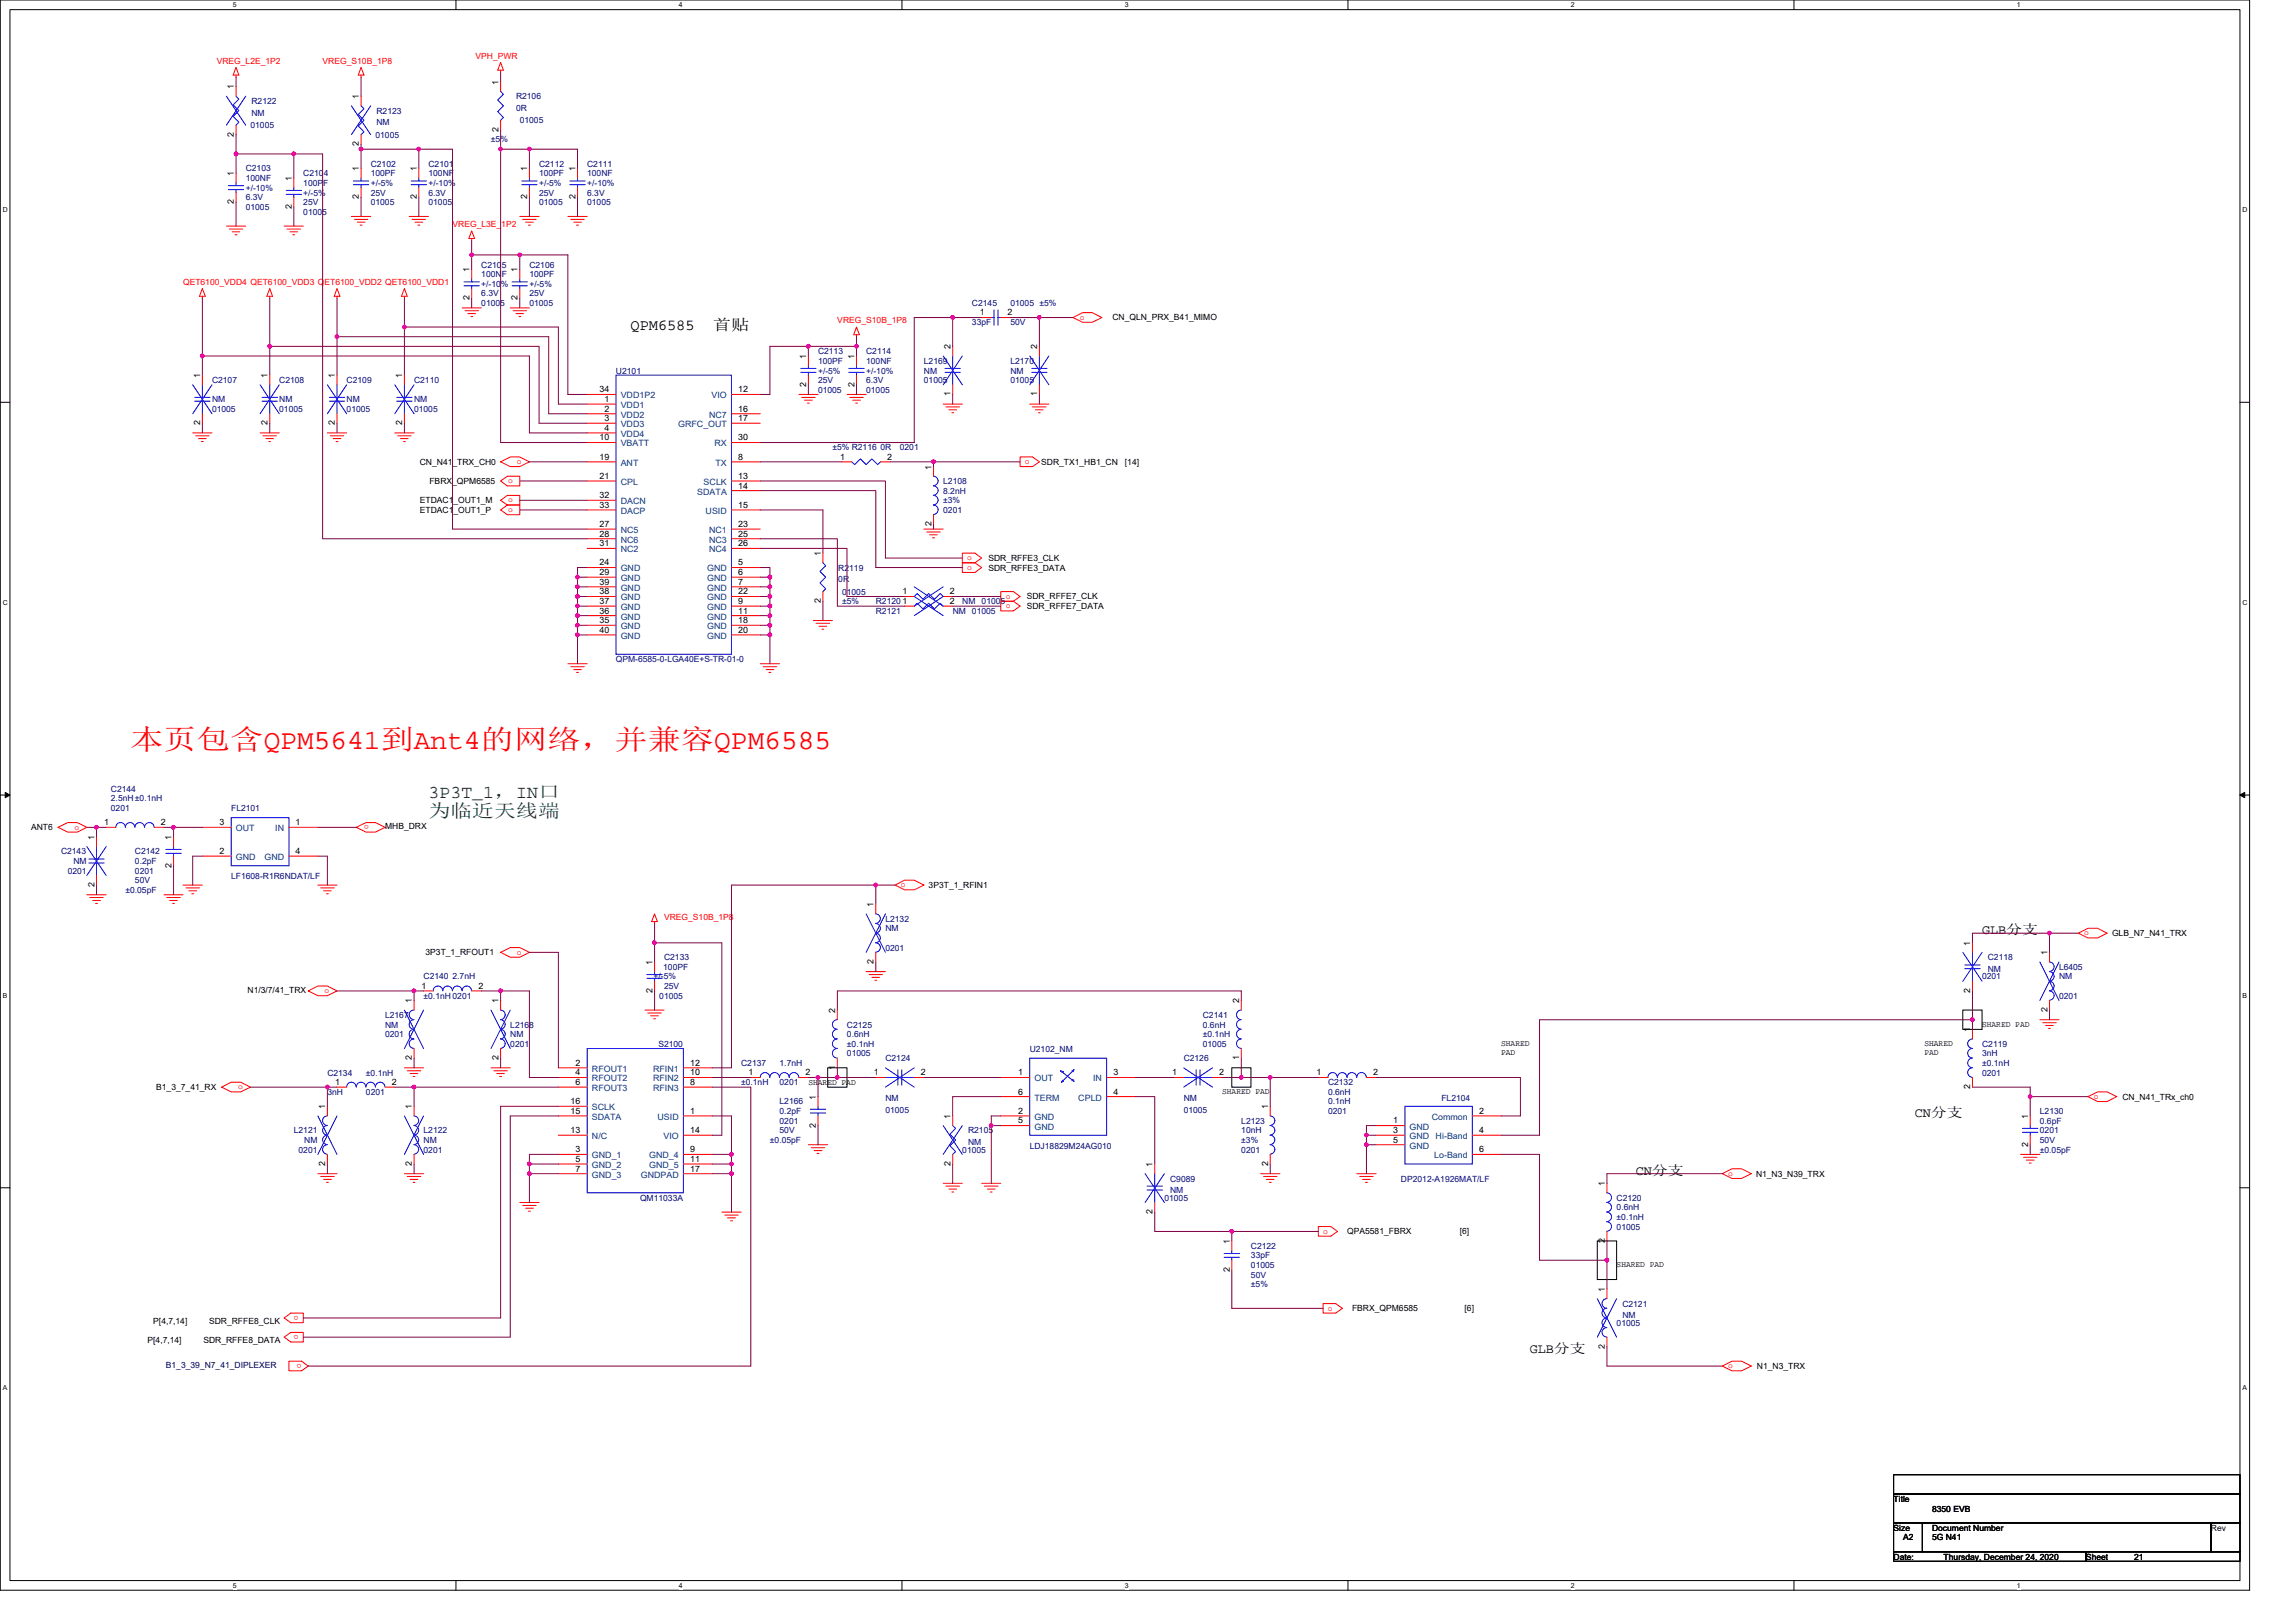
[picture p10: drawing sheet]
<svg xmlns="http://www.w3.org/2000/svg" width="297mm" height="210mm" viewBox="0 0 297 210" stroke-linecap="round" stroke-linejoin="round" font-family="sans-serif">
<defs><g id="words">
<text font-size="3.6" fill="#f00" x="16.8" y="96.9">本页包含QPM5641到Ant4的网络，并兼容QPM6585</text>
<g font-size="2.3" fill="#008000">
<text x="55.4" y="105.6">为临近天线端</text>
<text x="55.4" y="103.3">3P3T_1，IN口</text>
</g>
<g font-size="2">
<text x="81.6" y="42.7">QPM6585</text>
<text x="92.2" y="42.7">首贴</text>
</g>
<g font-size="1.7">
<text x="256.4" y="120.9">GLB分支</text>
<text x="247.7" y="144.5">CN分支</text>
<text x="211.6" y="152">CN分支</text>
<text x="197.9" y="175">GLB分支</text>
</g>
<g font-size="1.1" fill="#f00">
<text x="28" y="8.2">VREG_L2E_1P2</text>
<text x="41.7" y="8.2">VREG_S10B_1P8</text>
<text x="61.5" y="7.6">VPH_PWR</text>
<text x="58.5" y="29.4">VREG_L3E_1P2</text>
<text x="23.7" y="36.9">QET6100_VDD4 QET6100_VDD3 QET6100_VDD2 QET6100_VDD1</text>
<text x="108.3" y="41.8">VREG_S10B_1P8</text>
<text x="139.7" y="41.4">o</text>
<text x="65.8" y="62.5">o</text>
<text x="65.8" y="65">o</text>
<text x="66.9" y="60">o</text>
<text x="132.6" y="60">o</text>
<text x="65.8" y="66.3">o</text>
<text x="125.1" y="72.5">o</text>
<text x="125.1" y="73.7">o</text>
<text x="130.1" y="77.4">o</text>
<text x="130.1" y="78.7">o</text>
<text x="9.6" y="107.3">o</text>
<text x="47.7" y="106.7" transform="rotate(180 47.7 106.7)">o</text>
<text x="85.9" y="119">VREG_S10B_1P8</text>
<text x="116.5" y="114.8">o</text>
<text x="66.9" y="123.5">o</text>
<text x="269.6" y="121">o</text>
<text x="42" y="128.5">o</text>
<text x="30.8" y="140.9">o</text>
<text x="270.9" y="142.2">o</text>
<text x="223.6" y="152.1">o</text>
<text x="171.2" y="159.6">o</text>
<text x="38.6" y="170.2" transform="rotate(180 38.6 170.2)">o</text>
<text x="38.6" y="172.7" transform="rotate(180 38.6 172.7)">o</text>
<text x="171.8" y="169.6">o</text>
<text x="39" y="176.4" transform="rotate(180 39 176.4)">o</text>
<text x="223.6" y="177">o</text>
</g>
<g font-size="1.1">
<text x="30.3" y="11.6" transform="rotate(-90 30.3 11.6)">1</text>
<text x="64.5" y="11" transform="rotate(-90 64.5 11)">1</text>
<text x="30.3" y="17.7" transform="rotate(-90 30.3 17.7)">2</text>
<text x="46.4" y="12.8" transform="rotate(-90 46.4 12.8)">1</text>
<text x="64.5" y="17.1" transform="rotate(-90 64.5 17.1)">2</text>
<text x="30.3" y="22.8" transform="rotate(-90 30.3 22.8)">1</text>
<text x="37.7" y="23.4" transform="rotate(-90 37.7 23.4)">1</text>
<text x="46.4" y="22.2" transform="rotate(-90 46.4 22.2)">1</text>
<text x="46.4" y="18.9" transform="rotate(-90 46.4 18.9)">2</text>
<text x="53.9" y="22.2" transform="rotate(-90 53.9 22.2)">1</text>
<text x="68.2" y="22.2" transform="rotate(-90 68.2 22.2)">1</text>
<text x="74.4" y="22.2" transform="rotate(-90 74.4 22.2)">1</text>
<text x="30.3" y="26.4" transform="rotate(-90 30.3 26.4)">2</text>
<text x="37.7" y="27" transform="rotate(-90 37.7 27)">2</text>
<text x="46.4" y="25.8" transform="rotate(-90 46.4 25.8)">2</text>
<text x="53.9" y="25.8" transform="rotate(-90 53.9 25.8)">2</text>
<text x="68.2" y="25.8" transform="rotate(-90 68.2 25.8)">2</text>
<text x="74.4" y="25.8" transform="rotate(-90 74.4 25.8)">2</text>
<text x="60.7" y="35.2" transform="rotate(-90 60.7 35.2)">1</text>
<text x="67" y="35.2" transform="rotate(-90 67 35.2)">1</text>
<text x="60.7" y="38.8" transform="rotate(-90 60.7 38.8)">2</text>
<text x="67" y="38.8" transform="rotate(-90 67 38.8)">2</text>
<text x="126.7" y="40.8">1</text>
<text x="130.3" y="40.8">2</text>
<text x="143.9" y="41.5">CN_QLN_PRX_B41_MIMO</text>
<text x="104.3" y="46.4" transform="rotate(-90 104.3 46.4)">1</text>
<text x="110.5" y="46.4" transform="rotate(-90 110.5 46.4)">1</text>
<text x="123" y="45.2" transform="rotate(-90 123 45.2)">2</text>
<text x="134.2" y="45.2" transform="rotate(-90 134.2 45.2)">2</text>
<text x="25.9" y="48.9" transform="rotate(-90 25.9 48.9)">1</text>
<text x="34.6" y="48.9" transform="rotate(-90 34.6 48.9)">1</text>
<text x="43.3" y="48.9" transform="rotate(-90 43.3 48.9)">1</text>
<text x="52" y="48.9" transform="rotate(-90 52 48.9)">1</text>
<text x="77.6" y="50.8">34</text>
<text x="78.2" y="52">1</text>
<text x="78.2" y="53.3">2</text>
<text x="95.5" y="50.8">12</text>
<text x="95.5" y="53.3">16</text>
<text x="104.3" y="50" transform="rotate(-90 104.3 50)">2</text>
<text x="110.5" y="50" transform="rotate(-90 110.5 50)">2</text>
<text x="123" y="51.3" transform="rotate(-90 123 51.3)">1</text>
<text x="134.2" y="51.3" transform="rotate(-90 134.2 51.3)">1</text>
<text x="25.9" y="55" transform="rotate(-90 25.9 55)">2</text>
<text x="34.6" y="55" transform="rotate(-90 34.6 55)">2</text>
<text x="43.3" y="55" transform="rotate(-90 43.3 55)">2</text>
<text x="52" y="55" transform="rotate(-90 52 55)">2</text>
<text x="77.6" y="59.5">19</text>
<text x="77.6" y="57">10</text>
<text x="78.2" y="54.5">3</text>
<text x="78.2" y="55.7">4</text>
<text x="95.5" y="57">30</text>
<text x="95.5" y="54.5">17</text>
<text x="95.5" y="59.5">8</text>
<text x="108.7" y="59.5">1</text>
<text x="114.8" y="59.5">2</text>
<text x="54.3" y="60.1">CN_N41_TRX_CH0</text>
<text x="54.3" y="65.1">ETDAC1_OUT1_M</text>
<text x="55.6" y="62.6">FBRX_QPM6585</text>
<text x="77.6" y="62">21</text>
<text x="77.6" y="64.5">32</text>
<text x="77.6" y="65.7">33</text>
<text x="95.5" y="63.2">14</text>
<text x="95.5" y="65.7">15</text>
<text x="95.5" y="62">13</text>
<text x="120.5" y="60.7" transform="rotate(-90 120.5 60.7)">1</text>
<text x="134.7" y="60.1">SDR_TX1_HB1_CN</text>
<text x="145.5" y="60.1">[14]</text>
<text x="54.3" y="66.4">ETDAC1_OUT1_P</text>
<text x="77.6" y="70.7">31</text>
<text x="77.6" y="68.2">27</text>
<text x="77.6" y="69.4">28</text>
<text x="95.5" y="68.2">23</text>
<text x="95.5" y="69.4">25</text>
<text x="95.5" y="70.7">26</text>
<text x="106.2" y="71.9" transform="rotate(-90 106.2 71.9)">1</text>
<text x="120.5" y="68.1" transform="rotate(-90 120.5 68.1)">2</text>
<text x="77.6" y="73.2">24</text>
<text x="77.6" y="74.4">29</text>
<text x="77.6" y="76.9">38</text>
<text x="77.6" y="75.6">39</text>
<text x="95.5" y="73.2">5</text>
<text x="95.5" y="74.4">6</text>
<text x="95.5" y="75.6">7</text>
<text x="95.5" y="76.9">22</text>
<text x="116.8" y="76.9">1</text>
<text x="122.9" y="76.9">2</text>
<text x="127.9" y="72.6">SDR_RFFE3_CLK</text>
<text x="127.9" y="73.8">SDR_RFFE3_DATA</text>
<text x="132.8" y="77.6">SDR_RFFE7_CLK</text>
<text x="77.6" y="80.6">35</text>
<text x="77.6" y="79.4">36</text>
<text x="77.6" y="78.1">37</text>
<text x="77.6" y="81.9">40</text>
<text x="95.5" y="78.1">9</text>
<text x="95.5" y="79.4">11</text>
<text x="95.5" y="80.6">18</text>
<text x="95.5" y="81.9">20</text>
<text x="106.2" y="78" transform="rotate(-90 106.2 78)">2</text>
<text x="116.8" y="78.1">1</text>
<text x="122.9" y="78.1">2</text>
<text x="132.8" y="78.8">SDR_RFFE7_DATA</text>
<text x="4" y="107.4">ANT6</text>
<text x="13.5" y="106.8">1</text>
<text x="20.8" y="106.8">2</text>
<text x="28.4" y="106.8">3</text>
<text x="38.2" y="106.8">1</text>
<text x="49.8" y="107.3">MHB_DRX</text>
<text x="12.2" y="108.7" transform="rotate(-90 12.2 108.7)">1</text>
<text x="22.2" y="112.3" transform="rotate(-90 22.2 112.3)">2</text>
<text x="22.2" y="108.7" transform="rotate(-90 22.2 108.7)">1</text>
<text x="28.4" y="110.5">2</text>
<text x="38.2" y="110.5">4</text>
<text x="12.2" y="114.8" transform="rotate(-90 12.2 114.8)">2</text>
<text x="113" y="117.4" transform="rotate(-90 113 117.4)">1</text>
<text x="120.1" y="114.9">3P3T_1_RFIN1</text>
<text x="55.1" y="123.6">3P3T_1_RFOUT1</text>
<text x="84.4" y="124.8" transform="rotate(-90 84.4 124.8)">1</text>
<text x="113" y="124.7" transform="rotate(-90 113 124.7)">2</text>
<text x="254.9" y="122.3" transform="rotate(-90 254.9 122.3)">1</text>
<text x="264.9" y="123.6" transform="rotate(-90 264.9 123.6)">1</text>
<text x="273.2" y="121.1">GLB_N7_N41_TRX</text>
<text x="32" y="128.5">N1/3/7/41_TRX</text>
<text x="53.3" y="129.8" transform="rotate(-90 53.3 129.8)">1</text>
<text x="54.5" y="127.9">1</text>
<text x="61.9" y="127.9">2</text>
<text x="64.5" y="129.8" transform="rotate(-90 64.5 129.8)">1</text>
<text x="84.4" y="128.5" transform="rotate(-90 84.4 128.5)">2</text>
<text x="108.1" y="131.1" transform="rotate(-90 108.1 131.1)">2</text>
<text x="160.3" y="129.8" transform="rotate(-90 160.3 129.8)">2</text>
<text x="254.9" y="128.5" transform="rotate(-90 254.9 128.5)">2</text>
<text x="264.9" y="130.9" transform="rotate(-90 264.9 130.9)">2</text>
<text x="53.3" y="137.2" transform="rotate(-90 53.3 137.2)">2</text>
<text x="64.5" y="137.2" transform="rotate(-90 64.5 137.2)">2</text>
<text x="74.5" y="137.9">2</text>
<text x="89.3" y="137.9">12</text>
<text x="160.3" y="137.2" transform="rotate(-90 160.3 137.2)">1</text>
<text x="194.2" y="135.3">SHARED</text>
<text x="194.2" y="136.4">PAD</text>
<text x="249" y="135.3">SHARED</text>
<text x="249" y="136.4">PAD</text>
<text x="254.9" y="133.6" transform="rotate(-90 254.9 133.6)">1</text>
<text x="256.4" y="132.8">SHARED PAD</text>
<text x="20.2" y="141">B1_3_7_41_RX</text>
<text x="42.1" y="143.5" transform="rotate(-90 42.1 143.5)">1</text>
<text x="43.3" y="140.4">1</text>
<text x="50.7" y="140.4">2</text>
<text x="53.3" y="143.5" transform="rotate(-90 53.3 143.5)">1</text>
<text x="73.8" y="142.9">16</text>
<text x="74.5" y="139.1">4</text>
<text x="74.5" y="140.4">6</text>
<text x="89.3" y="140.4">8</text>
<text x="89.3" y="139.1">10</text>
<text x="96.9" y="139.1">1</text>
<text x="104.2" y="139.1">2</text>
<text x="104.6" y="140.3">SHARED PAD</text>
<text x="105.6" y="142.3" transform="rotate(-90 105.6 142.3)">1</text>
<text x="108.1" y="138.4" transform="rotate(-90 108.1 138.4)">1</text>
<text x="113" y="139.1">1</text>
<text x="119.1" y="139.1">2</text>
<text x="131.7" y="141.6">6</text>
<text x="131.7" y="139.1">1</text>
<text x="144" y="141.6">4</text>
<text x="144" y="139.1">3</text>
<text x="151.6" y="139.1">1</text>
<text x="157.7" y="139.1">2</text>
<text x="158.1" y="141.6">SHARED PAD</text>
<text x="164.1" y="143.5" transform="rotate(-90 164.1 143.5)">1</text>
<text x="170.3" y="139.1">1</text>
<text x="177.6" y="139.1">2</text>
<text x="254.9" y="140.9" transform="rotate(-90 254.9 140.9)">2</text>
<text x="274.6" y="142.3">CN_N41_TRx_ch0</text>
<text x="73.8" y="144.1">15</text>
<text x="73.8" y="146.6">13</text>
<text x="74.5" y="149.1">3</text>
<text x="89.3" y="144.1">1</text>
<text x="89.3" y="149.1">9</text>
<text x="89.3" y="146.6">14</text>
<text x="105.6" y="145.9" transform="rotate(-90 105.6 145.9)">2</text>
<text x="123" y="144.8" transform="rotate(-90 123 144.8)">1</text>
<text x="131.7" y="145.4">5</text>
<text x="131.7" y="144.1">2</text>
<text x="180.3" y="145.4">1</text>
<text x="180.3" y="146.6">3</text>
<text x="180.3" y="147.8">5</text>
<text x="191.3" y="144.1">2</text>
<text x="191.3" y="146.6">4</text>
<text x="191.3" y="149.1">6</text>
<text x="262.4" y="148.4" transform="rotate(-90 262.4 148.4)">2</text>
<text x="262.4" y="144.8" transform="rotate(-90 262.4 144.8)">1</text>
<text x="42.1" y="150.9" transform="rotate(-90 42.1 150.9)">2</text>
<text x="53.3" y="150.9" transform="rotate(-90 53.3 150.9)">2</text>
<text x="74.5" y="150.3">5</text>
<text x="74.5" y="151.6">7</text>
<text x="89.3" y="150.3">11</text>
<text x="89.3" y="151.6">17</text>
<text x="123" y="150.9" transform="rotate(-90 123 150.9)">2</text>
<text x="149.1" y="151" transform="rotate(-90 149.1 151)">1</text>
<text x="164.1" y="150.9" transform="rotate(-90 164.1 150.9)">2</text>
<text x="207.6" y="153.5" transform="rotate(-90 207.6 153.5)">1</text>
<text x="227.2" y="152.2">N1_N3_N39_TRX</text>
<text x="149.1" y="157.1" transform="rotate(-90 149.1 157.1)">2</text>
<text x="159.1" y="160.9" transform="rotate(-90 159.1 160.9)">1</text>
<text x="174.3" y="159.7">QPA5581_FBRX</text>
<text x="188.8" y="159.7">[6]</text>
<text x="207.6" y="160.8" transform="rotate(-90 207.6 160.8)">2</text>
<text x="159.1" y="164.5" transform="rotate(-90 159.1 164.5)">2</text>
<text x="207.6" y="167.2" transform="rotate(-90 207.6 167.2)">1</text>
<text x="209.1" y="164">SHARED PAD</text>
<text x="19.1" y="173.8">P[4,7,14]</text>
<text x="19.8" y="171.3">P[4,7,14]</text>
<text x="26.3" y="173.8">SDR_RFFE8_DATA</text>
<text x="27" y="171.3">SDR_RFFE8_CLK</text>
<text x="174.9" y="169.7">FBRX_QPM6585</text>
<text x="189.5" y="169.7">[6]</text>
<text x="207.6" y="174.5" transform="rotate(-90 207.6 174.5)">2</text>
<text x="227.3" y="177.1">N1_N3_TRX</text>
<text x="245" y="194.3">Title</text>
<text x="250" y="195.6">8350 EVB</text>
<text x="245" y="198">Size</text>
<text x="245" y="201.8">Date:</text>
<text x="246.2" y="199.3">A2</text>
<text x="250" y="198">Document Number</text>
<text x="250" y="199.3">5G N41</text>
<text x="251.5" y="201.8">Thursday, December 24, 2020</text>
<text x="269.9" y="201.8">Sheet</text>
<text x="276.1" y="201.8">21</text>
<text x="286" y="198">Rev</text>
</g>
<g font-size="1.1" fill="#000080">
<text x="32.4" y="16.6">01005</text>
<text x="32.5" y="13.5">R2122</text>
<text x="32.5" y="15">NM</text>
<text x="48.6" y="17.8">01005</text>
<text x="48.7" y="14.7">R2123</text>
<text x="48.7" y="16.2">NM</text>
<text x="66.8" y="12.8">R2106</text>
<text x="66.8" y="14.3">0R</text>
<text x="67.2" y="16">01005</text>
<text x="31.8" y="22.2">C2103</text>
<text x="31.8" y="23.4">100NF</text>
<text x="39.2" y="22.8">C2104</text>
<text x="48" y="21.5">C2102</text>
<text x="48" y="22.8">100PF</text>
<text x="55.4" y="21.5">C2101</text>
<text x="55.4" y="22.8">100NF</text>
<text x="63.5" y="18.4">±5%</text>
<text x="69.7" y="21.5">C2112</text>
<text x="69.7" y="22.8">100PF</text>
<text x="76" y="21.5">C2111</text>
<text x="76" y="22.8">100NF</text>
<text x="31.8" y="27.2">01005</text>
<text x="31.8" y="25.9">6.3V</text>
<text x="31.8" y="24.7">+/-10%</text>
<text x="39.2" y="24">100PF</text>
<text x="39.2" y="27.8">01005</text>
<text x="39.2" y="26.5">25V</text>
<text x="39.2" y="25.3">+/-5%</text>
<text x="48" y="26.5">01005</text>
<text x="48" y="25.3">25V</text>
<text x="48" y="24">+/-5%</text>
<text x="55.4" y="26.5">01005</text>
<text x="55.4" y="25.3">6.3V</text>
<text x="55.4" y="24">+/-10%</text>
<text x="69.7" y="26.5">01005</text>
<text x="69.7" y="25.3">25V</text>
<text x="69.7" y="24">+/-5%</text>
<text x="76" y="26.5">01005</text>
<text x="76" y="25.3">6.3V</text>
<text x="76" y="24">+/-10%</text>
<text x="62.3" y="34.6">C2105</text>
<text x="62.3" y="35.9">100NF</text>
<text x="68.5" y="34.6">C2106</text>
<text x="68.5" y="35.9">100PF</text>
<text x="62.3" y="39.6">01005</text>
<text x="62.3" y="38.4">6.3V</text>
<text x="62.3" y="37.1">+/-10%</text>
<text x="68.5" y="39.6">01005</text>
<text x="68.5" y="38.4">25V</text>
<text x="68.5" y="37.1">+/-5%</text>
<text x="125.7" y="39.6">C2145</text>
<text x="130.7" y="39.6">01005 ±5%</text>
<text x="105.8" y="45.8">C2113</text>
<text x="105.8" y="47.1">100PF</text>
<text x="112.1" y="45.8">C2114</text>
<text x="112.1" y="47.1">100NF</text>
<text x="119.5" y="47.1">L2169</text>
<text x="125.7" y="42.1">33pF</text>
<text x="130.7" y="42.1">50V</text>
<text x="130.7" y="47.1">L2170</text>
<text x="27.4" y="49.6">C2107</text>
<text x="27.4" y="52">NM</text>
<text x="27.4" y="53.3">01005</text>
<text x="36.1" y="49.6">C2108</text>
<text x="36.1" y="52">NM</text>
<text x="36.1" y="53.3">01005</text>
<text x="44.8" y="49.6">C2109</text>
<text x="44.8" y="52">NM</text>
<text x="44.8" y="53.3">01005</text>
<text x="53.6" y="49.6">C2110</text>
<text x="53.6" y="52">NM</text>
<text x="53.6" y="53.3">01005</text>
<text x="79.7" y="48.3">U2101</text>
<text x="105.8" y="50.8">01005</text>
<text x="105.8" y="49.6">25V</text>
<text x="105.8" y="48.3">+/-5%</text>
<text x="112.1" y="50.8">01005</text>
<text x="112.1" y="49.6">6.3V</text>
<text x="112.1" y="48.3">+/-10%</text>
<text x="119.5" y="48.3">NM</text>
<text x="119.5" y="49.6">01005</text>
<text x="130.7" y="48.3">NM</text>
<text x="130.7" y="49.6">01005</text>
<text x="107.7" y="58.3">±5% R2116 0R</text>
<text x="116.4" y="58.3">0201</text>
<text x="122" y="62.6">L2108</text>
<text x="122" y="63.9">8.2nH</text>
<text x="122" y="65.1">±3%</text>
<text x="122" y="66.4">0201</text>
<text x="108.5" y="73.8">R2119</text>
<text x="108.5" y="75.3">0R</text>
<text x="108.9" y="76.9">01005</text>
<text x="108.9" y="78.2">±5%</text>
<text x="113.3" y="78.2">R2120</text>
<text x="113.3" y="79.4">R2121</text>
<text x="123.3" y="79.4">NM</text>
<text x="124.5" y="78.2">NM</text>
<text x="125.7" y="79.4">01005</text>
<text x="127" y="78.2">01005</text>
<text x="79.7" y="85.7">QPM-6585-0-LGA40E+S-TR-01-0</text>
<text x="14.3" y="102.4">C2144</text>
<text x="14.3" y="103.7">2.5nH±0.1nH</text>
<text x="14.3" y="104.9">0201</text>
<text x="29.9" y="104.9">FL2101</text>
<text x="7.9" y="110.6">C2143</text>
<text x="8.8" y="113">0201</text>
<text x="9.5" y="111.8">NM</text>
<text x="17.5" y="110.6">C2142</text>
<text x="17.5" y="111.8">0.2pF</text>
<text x="17.5" y="113">0201</text>
<text x="29.9" y="113.8">LF1608-R1R6NDAT/LF</text>
<text x="16.2" y="115.5">±0.05pF</text>
<text x="17.5" y="114.3">50V</text>
<text x="114.6" y="119.3">L2132</text>
<text x="85.8" y="125.5">100PF</text>
<text x="85.9" y="124.2">C2133</text>
<text x="114.6" y="120.5">NM</text>
<text x="114.6" y="123">0201</text>
<text x="257.2" y="124.2">C2118</text>
<text x="257.2" y="125.7">NM</text>
<text x="266.4" y="125.5">L6405</text>
<text x="49.8" y="131.7">L2167</text>
<text x="54.8" y="126.7">C2140 2.7nH</text>
<text x="54.8" y="129.2">±0.1nH 0201</text>
<text x="84.6" y="126.7">+/-5%</text>
<text x="85.3" y="129.2">01005</text>
<text x="85.9" y="128">25V</text>
<text x="155.6" y="131.7">C2141</text>
<text x="256.4" y="126.7">0201</text>
<text x="266.4" y="126.7">NM</text>
<text x="266.4" y="129.2">0201</text>
<text x="49.8" y="132.9">NM</text>
<text x="49.8" y="134.2">0201</text>
<text x="66" y="132.9">L2168</text>
<text x="66" y="134.2">NM</text>
<text x="66" y="135.4">0201</text>
<text x="85.2" y="135.4">S2100</text>
<text x="95.9" y="137.9">C2137</text>
<text x="100.9" y="137.9">1.7nH</text>
<text x="109.6" y="132.9">C2125</text>
<text x="109.6" y="134.2">0.6nH</text>
<text x="109.6" y="135.4">±0.1nH</text>
<text x="109.6" y="136.7">01005</text>
<text x="114.6" y="137.3">C2124</text>
<text x="133.2" y="136.1">U2102_NM</text>
<text x="153.1" y="137.3">C2126</text>
<text x="155.6" y="132.9">0.6nH</text>
<text x="155.6" y="134.2">±0.1nH</text>
<text x="155.6" y="135.4">01005</text>
<text x="256.4" y="135.4">C2119</text>
<text x="256.4" y="136.7">3nH</text>
<text x="256.4" y="137.9">±0.1nH</text>
<text x="42.4" y="139.2">C2134</text>
<text x="42.4" y="141.7">3nH</text>
<text x="47.3" y="139.2">±0.1nH</text>
<text x="47.3" y="141.7">0201</text>
<text x="95.9" y="140.4">±0.1nH</text>
<text x="100.9" y="140.4">0201</text>
<text x="100.9" y="142.9">L2166</text>
<text x="114.6" y="142.4">NM</text>
<text x="153.1" y="142.4">NM</text>
<text x="171.8" y="140.4">C2132</text>
<text x="171.8" y="141.7">0.6nH</text>
<text x="171.8" y="142.9">0.1nH</text>
<text x="186.5" y="142.4">FL2104</text>
<text x="256.4" y="139.2">0201</text>
<text x="38" y="146.6">L2121</text>
<text x="38.6" y="149.1">0201</text>
<text x="39.4" y="147.9">NM</text>
<text x="54.8" y="146.6">L2122</text>
<text x="54.8" y="147.9">NM</text>
<text x="54.8" y="149.1">0201</text>
<text x="99.6" y="147.9">±0.05pF</text>
<text x="100.9" y="144.1">0.2pF</text>
<text x="100.9" y="145.4">0201</text>
<text x="100.9" y="146.6">50V</text>
<text x="114.6" y="144">01005</text>
<text x="124.5" y="149.1">01005</text>
<text x="125.2" y="146.6">R2105</text>
<text x="125.2" y="148.1">NM</text>
<text x="133.2" y="148.6">LDJ18829M24AG010</text>
<text x="153.1" y="144">01005</text>
<text x="160.6" y="145.4">L2123</text>
<text x="160.6" y="146.6">10nH</text>
<text x="160.6" y="147.9">±3%</text>
<text x="160.6" y="149.1">0201</text>
<text x="171.8" y="144.1">0201</text>
<text x="263.9" y="144.1">L2130</text>
<text x="263.9" y="145.4">0.6pF</text>
<text x="263.9" y="146.6">0201</text>
<text x="263.9" y="147.9">50V</text>
<text x="263.9" y="149.1">±0.05pF</text>
<text x="82.8" y="155.3">QM11033A</text>
<text x="150.6" y="155.3">01005</text>
<text x="151.4" y="152.9">C9089</text>
<text x="151.4" y="154.3">NM</text>
<text x="181.2" y="152.9">DP2012-A1926MAT/LF</text>
<text x="209.1" y="155.3">C2120</text>
<text x="161.8" y="161.6">C2122</text>
<text x="209.1" y="156.6">0.6nH</text>
<text x="209.1" y="157.8">±0.1nH</text>
<text x="209.1" y="159.1">01005</text>
<text x="161.8" y="162.8">33pF</text>
<text x="161.8" y="164.1">01005</text>
<text x="161.8" y="165.3">50V</text>
<text x="161.8" y="166.6">±5%</text>
<text x="209.1" y="171.5">01005</text>
<text x="209.9" y="169">C2121</text>
<text x="209.9" y="170.5">NM</text>
</g>
<g font-size="1.1" fill="#004080">
<text x="80.3" y="52.8">VDD1</text>
<text x="80.3" y="51.5">VDD1P2</text>
<text x="92.1" y="51.5">VIO</text>
<text x="80.3" y="54">VDD2</text>
<text x="80.3" y="55.3">VDD3</text>
<text x="80.3" y="56.5">VDD4</text>
<text x="80.3" y="57.8">VBATT</text>
<text x="87.7" y="55.3">GRFC_OUT</text>
<text x="91.7" y="54">NC7</text>
<text x="92.4" y="57.8">RX</text>
<text x="80.3" y="60.3">ANT</text>
<text x="80.3" y="62.7">CPL</text>
<text x="80.3" y="65.2">DACN</text>
<text x="90.2" y="64">SDATA</text>
<text x="91" y="62.7">SCLK</text>
<text x="92.6" y="60.3">TX</text>
<text x="80.3" y="66.5">DACP</text>
<text x="80.3" y="71.5">NC2</text>
<text x="80.3" y="69">NC5</text>
<text x="80.3" y="70.2">NC6</text>
<text x="91.3" y="66.5">USID</text>
<text x="91.7" y="69">NC1</text>
<text x="91.7" y="70.2">NC3</text>
<text x="91.7" y="71.5">NC4</text>
<text x="80.3" y="73.9">GND</text>
<text x="80.3" y="75.2">GND</text>
<text x="80.3" y="77.7">GND</text>
<text x="80.3" y="76.4">GND</text>
<text x="91.5" y="73.9">GND</text>
<text x="91.5" y="75.2">GND</text>
<text x="91.5" y="76.4">GND</text>
<text x="91.5" y="77.7">GND</text>
<text x="80.3" y="81.4">GND</text>
<text x="80.3" y="80.2">GND</text>
<text x="80.3" y="78.9">GND</text>
<text x="80.3" y="82.7">GND</text>
<text x="91.5" y="78.9">GND</text>
<text x="91.5" y="80.2">GND</text>
<text x="91.5" y="81.4">GND</text>
<text x="91.5" y="82.7">GND</text>
<text x="30.5" y="107.5">OUT</text>
<text x="35.6" y="107.5">IN</text>
<text x="30.5" y="111.3">GND</text>
<text x="34.2" y="111.3">GND</text>
<text x="76.6" y="138.7">RFOUT1</text>
<text x="76.6" y="143.6">SCLK</text>
<text x="76.6" y="139.9">RFOUT2</text>
<text x="76.6" y="141.2">RFOUT3</text>
<text x="84.5" y="138.7">RFIN1</text>
<text x="84.5" y="141.2">RFIN3</text>
<text x="84.5" y="139.9">RFIN2</text>
<text x="133.8" y="142.4">TERM</text>
<text x="133.8" y="139.9">OUT</text>
<text x="139.5" y="142.4">CPLD</text>
<text x="141.4" y="139.9">IN</text>
<text x="76.6" y="149.9">GND_1</text>
<text x="76.6" y="144.9">SDATA</text>
<text x="76.6" y="147.4">N/C</text>
<text x="84" y="149.9">GND_4</text>
<text x="85.1" y="144.9">USID</text>
<text x="85.8" y="147.4">VIO</text>
<text x="133.8" y="146.1">GND</text>
<text x="133.8" y="144.9">GND</text>
<text x="182.4" y="146.1">GND</text>
<text x="182.4" y="147.4">GND</text>
<text x="182.4" y="148.6">GND</text>
<text x="185.2" y="144.9">Common</text>
<text x="185.5" y="149.9">Lo-Band</text>
<text x="185.7" y="147.4">Hi-Band</text>
<text x="76.6" y="151.1">GND_2</text>
<text x="76.6" y="152.4">GND_3</text>
<text x="82.9" y="152.4">GNDPAD</text>
<text x="84" y="151.1">GND_5</text>
</g>
<text font-size="1.1" fill="#000040" x="21.5" y="177">B1_3_39_N7_41_DIPLEXER</text>
<g font-size=".9">
<text x="30.1" y="1">5</text>
<text x="87.8" y="1">4</text>
<text x="145.5" y="1">3</text>
<text x="203.2" y="1">2</text>
<text x="260.9" y="1">1</text>
<text x=".4" y="27.5">D</text>
<text x="290.1" y="27.5">D</text>
<text x=".4" y="78.3">C</text>
<text x="290.1" y="78.3">C</text>
<text x=".4" y="129.1">B</text>
<text x="290.1" y="129.1">B</text>
<text x=".4" y="179.9">A</text>
<text x="290.1" y="179.9">A</text>
<text x="30.1" y="205.4">5</text>
<text x="87.8" y="205.4">4</text>
<text x="145.5" y="205.4">3</text>
<text x="203.2" y="205.4">2</text>
<text x="260.9" y="205.4">1</text>
</g>
</g></defs>
<path d="M0 0h291v205.7h-291zM1.3 1.2h288.5v203.3h-288.5z" fill="none" stroke="#000" stroke-width=".13"/>
<g fill="#fff">
<path d="M30.1 .1h.5v1h-.5z"/>
<path d="M30.1 204.6h.5v1h-.5z"/>
</g>
<path d="M59 0v1.2M59 204.5v1.2" fill="none" stroke="#000" stroke-width=".13"/>
<g fill="#fff">
<path d="M87.8 .1h.5v1h-.5z"/>
<path d="M87.8 204.6h.5v1h-.5z"/>
</g>
<path d="M116.7 0v1.2M116.7 204.5v1.2" fill="none" stroke="#000" stroke-width=".13"/>
<g fill="#fff">
<path d="M145.5 .1h.5v1h-.5z"/>
<path d="M145.5 204.6h.5v1h-.5z"/>
</g>
<path d="M174.4 0v1.2M174.4 204.5v1.2" fill="none" stroke="#000" stroke-width=".13"/>
<g fill="#fff">
<path d="M203.2 .1h.5v1h-.5z"/>
<path d="M203.2 204.6h.5v1h-.5z"/>
</g>
<path d="M232.1 0v1.2M232.1 204.5v1.2" fill="none" stroke="#000" stroke-width=".13"/>
<g fill="#fff">
<path d="M260.9 .1h.5v1h-.5z"/>
<path d="M260.9 204.6h.5v1h-.5z"/>
<path d="M.4 26.6h.6v1h-.6z"/>
<path d="M290.1 26.6h.6v1h-.6z"/>
<path d="M.4 77.4h.6v1h-.6z"/>
<path d="M290.1 77.4h.6v1h-.6z"/>
</g>
<path d="M0 52h1.3M289.8 52h1.2" fill="none" stroke="#000" stroke-width=".13"/>
<g fill="#fff">
<path d="M.4 128.3h.5v1h-.5z"/>
<path d="M290.1 128.3h.6v1h-.6z"/>
</g>
<path d="M0 102.9h1.3M289.8 102.9h1.2" fill="none" stroke="#000" stroke-width=".13"/>
<path d="M.7 102.5l.6 .4-.6 .3zM289.8 102.9l.6-.4v.7z" fill="#000" stroke="#000" stroke-width=".13"/>
<g fill="#fff">
<path d="M.4 179.1h.5v1h-.5z"/>
<path d="M290.1 179.1h.6v1h-.6z"/>
</g>
<g fill="none" stroke="#000" stroke-width=".13">
<path d="M107.1 138.2h2.5v2.5h-2.5zM159.4 138.2h2.4v2.5h-2.4zM253.9 130.7h2.5v2.5h-2.5zM0 153.7h1.3M289.8 153.7h1.2M206.6 160.5h2.5v5h-2.5zM245 197h3.7v3.8h-3.7zM245 190.8h44.8v2.5h-44.8zM245 193.3h44.8v3.7h-44.8zM248.7 197h37.3v3.8h-37.3zM286 197h3.8v3.8h-3.8zM245 200.8h24.9v1.2h-24.9z"/>
<path d="M269.9 200.8h19.9v1.2h-19.9z"/>
</g>
<g fill="none" stroke="#f00" stroke-width=".13">
<path d="M30.5 9.7v.3M30.5 11.2v1.2M30.5 16.2v1.2M30.5 8.7l.4 1h-.7zM46.7 9.7v.3M46.7 12.4v1.3M46.7 17.4v1.3M46.7 8.7l.4 1h-.7zM64.8 8.1l.3 1h-.7zM64.8 9.1v.2M64.8 10.6v1.2M64.8 15.6v1.2"/>
<path d="M26.2 38.3v.3M26.2 37.3l.4 1h-.8zM29.3 29.3h2.5M29.7 29.6h1.7M30 30h1M30.4 30.4h.3M30.5 22.4v1.2M30.5 24.9v1.2M34.9 37.3l.4 1h-.8zM34.9 38.3v.3M36.8 29.3h2.4M37.1 29.6h1.8"/>
<path d="M37.5 30h1M37.9 30.4h.2M38 23v1.3M38 25.5v1.3M43.6 37.3l.4 1h-.8zM43.6 38.3v.3M45.5 28h2.5M45.8 28.4h1.8M46.2 28.7h1M46.6 29.1h.2M46.7 21.8v1.2M46.7 24.3v1.2"/>
<path d="M52.3 37.3l.4 1h-.8zM52.3 38.3v.3M52.9 28h2.5M53.3 28.4h1.8M53.7 28.7h1M54.1 29.1h.2M54.2 21.8v1.2M54.2 24.3v1.2M59.8 39.8h2.5M61 30.9v.2M61 34.9v1.2M61 37.3v1.3"/>
<path d="M61 29.9l.4 1h-.7zM66 39.8h2.5M67.2 34.9v1.2M67.2 37.3v1.3M67.2 28h2.5M67.6 28.4h1.8M68 28.7h1M68.4 29.1h.2M68.5 21.8v1.2M68.5 24.3v1.2M73.5 28h2.5M73.8 28.4h1.8"/>
<path d="M74.2 28.7h1M74.6 29.1h.2M74.7 21.8v1.2M74.7 24.3v1.2M24.9 56h2.5M25.3 56.4h1.7M25.7 56.7h1M26.1 57.1h.2M26.2 48.5v1.3M26.2 53.5v1.3M33.7 56h2.4M34 56.4h1.8"/>
<path d="M34.4 56.7h1M34.8 57.1h.2M34.9 48.5v1.3M34.9 53.5v1.3M42.4 56h2.4M42.7 56.4h1.8M43.1 56.7h1M43.5 57.1h.2M43.6 48.5v1.3M43.6 53.5v1.3M51.1 56h2.5M51.5 56.4h1.7"/>
<path d="M51.8 56.7h1M52.2 57.1h.2M52.3 48.5v1.3M52.3 53.5v1.3M60.2 40.2h1.7M60.5 40.6h1M60.9 41h.2M64.8 59.8l1.2-.7h1.2l1.3 .7-1.3 .6h-1.2zM66.4 40.2h1.7M66.8 40.6h1M67.1 41h.3M76 59.8h3.7"/>
<path d="M76 52.3h3.7M76 53.5h3.7M76 54.8h3.7M76 56h3.7M76 57.3h3.7M76 51h3.7M94.6 59.8h3.8M94.6 57.3h3.8M94.6 53.5h3.8M94.6 54.8h3.8M94.6 51h3.8M103.4 51h2.4"/>
<path d="M103.7 51.4h1.8M104.1 51.8h1M104.5 52.2h.2M104.6 46.1v1.2M104.6 48.5v1.3M108.9 59.8h1.3M109.6 51h2.5M109.9 51.4h1.8M110.3 51.8h1M110.7 52.2h.2M110.8 42.3l.4 1h-.8zM110.8 43.3v.3"/>
<path d="M110.8 46.1v1.2M110.8 48.5v1.3M113.9 59.8h1.3M122 52.3h2.5M122.4 52.6h1.7M122.8 53h1M123.1 53.4h.3M123.3 49.8v1.2M123.3 44.8v1.3M127 41.1h1.2M129.5 41.1h1.2M132 59.1h1.6l.9 .7-.9 .6h-1.6z"/>
<path d="M133.2 52.3h2.5M133.6 52.6h1.7M134 53h1M134.3 53.4h.3M134.5 49.8v1.2M134.5 44.8v1.3M138.8 41.1l1.3-.7h1.2l1.3 .7-1.3 .6h-1.2zM64.8 62.2l.8-.6h1.6v1.3h-1.6zM64.8 64.7l.8-.6h1.6v1.2h-1.6zM64.8 66l.8-.7h1.6v1.3h-1.6zM76 62.2h3.7M76 64.7h3.7"/>
<path d="M76 66h3.7M76 73.4h3.7M76 74.7h3.7M76 79.7h3.7M76 78.4h3.7M76 77.2h3.7M76 75.9h3.7M76 71h3.7M76 68.5h3.7M76 69.7h3.7M94.6 63.5h3.8M94.6 66h3.8"/>
<path d="M94.6 62.2h3.8M94.6 73.4h3.8M94.6 74.7h3.8M94.6 75.9h3.8M94.6 77.2h3.8M94.6 78.4h3.8M94.6 79.7h3.8M94.6 68.5h3.8M94.6 69.7h3.8M94.6 71h3.8M106.5 71.6v1.2M106.5 76.5v1.3"/>
<path d="M117 77.2h1.3M117 78.4h1.3M119.5 68.5h2.5M119.9 68.8h1.7M120.3 69.2h1M120.6 69.6h.3M120.8 60.4v1.2M120.8 66.6v1.2M122 77.2h1.3M122 78.4h1.3M124.5 71.6h1.6l.9 .6-.9 .6h-1.6zM124.5 72.8h1.6l.9 .6-.9 .7h-1.6z"/>
<path d="M129.5 76.5h1.6l.9 .7-.9 .6h-1.6zM129.5 77.8h1.6l.9 .6-.9 .6h-1.6zM73.5 85.9h2.5M73.8 86.3h1.8M74.2 86.6h1M74.6 87h.2M76 80.9h3.7M76 82.1h3.7M94.6 80.9h3.8M94.6 82.1h3.8M98.4 85.9h2.5M98.7 86.3h1.8"/>
<path d="M99.1 86.6h1M99.5 87h.2M105.2 80.3h2.5M105.6 80.6h1.7M106 81h1M106.3 81.4h.3M7.5 107l1.3-.6h1.2l1.2 .6-1.2 .7h-1.2zM11.2 115.8h2.5M11.6 116.1h1.8M12 116.5h1M12.4 116.9h.2M12.5 108.3v1.2"/>
<path d="M12.5 113.3v1.2M13.7 107h1.3M20 107h1.2M21.2 115.8h2.5M21.6 116.1h1.7M21.9 116.5h1M22.3 116.9h.3M22.5 108.3v1.2M22.5 110.8v1.2M23.7 114.5h2.5M24.1 114.9h1.7M24.4 115.3h1"/>
<path d="M24.8 115.6h.3M26.2 110.8h3.7M26.2 107h3.7M37.4 107h3.7M37.4 110.8h3.7M41.1 114.5h2.5M41.5 114.9h1.7M41.9 115.3h1M42.2 115.6h.3M46.1 107l1.2-.6h1.3l1.2 .6-1.2 .7h-1.3zM84.7 118.2l.3 1h-.7zM84.7 119.2v.3"/>
<path d="M113.3 117v1.2M115.8 114.5l1.2-.6h1.3l1.2 .6-1.2 .6h-1.3zM39.9 128.2l1.2-.6h1.3l1.2 .6-1.2 .6h-1.3zM52.3 138.2h2.5M52.7 138.5h1.7M53.1 138.9h1M53.4 139.3h.3M53.6 129.4v1.3M53.6 135.7v1.2M54.8 128.2h1.2M61 128.2h1.3M63.5 138.2h2.5"/>
<path d="M63.9 138.5h1.7M64.3 138.9h1M64.6 139.3h.3M64.8 123.2l1.2-.6h1.2l1.3 .6-1.3 .6h-1.2zM64.8 129.4v1.3M64.8 135.7v1.2M72.2 138.2h3.8M72.2 139.4h3.8M83.4 130.7h2.5M83.8 131.1h1.8M84.2 131.4h1M84.6 131.8h.2"/>
<path d="M84.7 124.5v1.2M84.7 127v1.2M88.4 138.2h3.7M88.4 139.4h3.7M97.1 139.4h1.3M103.4 139.4h1.2M108.3 136.9v1.3M108.3 130.7v1.2M112.1 125.7h2.5M112.4 126.1h1.8M112.8 126.4h1M113.2 126.8h.2"/>
<path d="M113.3 123.2v1.3M113.3 139.4h1.3M118.3 139.4h1.2M129.5 139.4h3.7M143.2 139.4h3.7M151.9 139.4h1.2M156.9 139.4h1.2M160.6 135.7v1.2M160.6 129.4v1.3M170.6 139.4h1.2M176.8 139.4h1.2M255.2 133.2v1.2"/>
<path d="M255.2 139.4v1.3M255.2 122v1.2M255.2 127v1.2M263.9 131.9h2.5M264.3 132.3h1.7M264.6 132.7h1M265 133.1h.3M265.2 123.2v1.3M265.2 129.4v1.3M268.9 120.7l1.2-.6h1.3l1.2 .6-1.2 .6h-1.3zM28.7 140.7l1.2-.7h1.3l1.2 .7-1.2 .6h-1.3zM41.1 151.8h2.5"/>
<path d="M41.5 152.2h1.7M41.9 152.6h1M42.2 153h.3M42.4 143.1v1.3M42.4 149.4v1.2M43.6 140.7h1.2M49.8 140.7h1.3M52.3 151.8h2.5M52.7 152.2h1.7M53.1 152.6h1M53.4 153h.3M53.6 143.1v1.3"/>
<path d="M53.6 149.4v1.2M67.2 155.6h2.5M67.6 156h1.8M68 156.3h1M68.4 156.7h.2M72.2 149.4h3.8M72.2 150.6h3.8M72.2 143.1h3.8M72.2 144.4h3.8M72.2 146.9h3.8M72.2 151.8h3.8M72.2 140.7h3.8"/>
<path d="M88.4 144.4h3.7M88.4 146.9h3.7M88.4 149.4h3.7M88.4 140.7h3.7M88.4 150.6h3.7M88.4 151.8h3.7M93.4 156.8h2.5M93.8 157.2h1.7M94.1 157.6h1M94.5 157.9h.3M104.6 148.1h2.5M105 148.5h1.7"/>
<path d="M105.3 148.9h1M105.7 149.2h.3M105.8 141.9v1.2M105.8 144.4v1.2M122 153.1h2.5M122.4 153.5h1.7M122.8 153.8h1M123.1 154.2h.3M123.3 144.4v1.2M123.3 149.4v1.2M127 153.1h2.5M127.4 153.5h1.7"/>
<path d="M127.7 153.8h1M128.1 154.2h.3M129.5 145.6h3.7M129.5 144.4h3.7M129.5 141.9h3.7M143.2 141.9h3.7M149.4 150.6v1.2M149.4 155.6v1.2M163.1 151.8h2.5M163.5 152.2h1.7M163.8 152.6h1M164.2 153h.3"/>
<path d="M164.3 143.1v1.3M164.3 149.4v1.2M170.6 158.7h1.6l.8 .6-.8 .6h-1.6zM175.5 151.8h2.5M175.9 152.2h1.7M176.3 152.6h1M176.7 153h.2M178 145.6h3.8M178 146.9h3.8M178 148.1h3.8M190.5 144.4h3.7M190.5 146.9h3.7"/>
<path d="M190.5 149.4h3.7M207.9 153.1v1.2M207.9 159.3v1.2M222.8 151.8l1.3-.6h1.2l1.3 .6-1.3 .7h-1.2zM261.4 149.4h2.5M261.8 149.7h1.7M262.1 150.1h1.1M262.5 150.5h.3M262.7 144.4v1.2M262.7 146.9v1.2M270.1 141.9l1.3-.6h1.2l1.3 .6-1.3 .6h-1.2zM36.8 170.5l.8-.6h1.6v1.2h-1.6z"/>
<path d="M36.8 173l.8-.6h1.6v1.2h-1.6zM37.4 176.1h1.6l.9 .6-.9 .7h-1.6zM159.4 160.5v1.3M159.4 163v1.3M171.2 168.7h1.6l.9 .6-.9 .6h-1.6zM207.9 166.8v1.2M207.9 173v1.2M222.8 176.7l1.3-.6h1.2l1.3 .6-1.3 .7h-1.2z"/>
</g>
<g fill="none" stroke="#00f" stroke-width=".13">
<path d="M29.3 12.4l2.5 3.8M30.5 12.4l.4 .4-.7 .8 .7 .7-.7 .8 .7 .7-.4 .4M31.8 12.4l-2.5 3.8M45.5 13.7l2.5 3.7M46.7 13.7l.4 .4-.7 .7 .7 .8-.7 .7 .7 .8-.4 .3M48 13.7l-2.5 3.7M64.8 11.8l.3 .4-.7 .8 .7 .7-.7 .7 .7 .8-.3 .4M29.5 24h2M29.5 24.5h2M30.5 23.6v.4M30.5 24.5v.4M37 24.6h2"/>
<path d="M37 25.1h2M38 24.3v.3M38 25.1v.4M45.7 23.4h2M45.7 23.9h2M46.7 23v.4M46.7 23.9v.4M53.2 23.4h2M53.2 23.9h2M54.2 23v.4M54.2 23.9v.4M60 36.5h2"/>
<path d="M60 37h2M61 36.1v.4M61 37v.3M66.2 36.5h2M66.2 37h2M67.2 36.1v.4M67.2 37v.3M67.5 23.4h2M67.5 23.9h2M68.5 23v.4M68.5 23.9v.4M73.7 23.4h2"/>
<path d="M73.7 23.9h2M74.7 23v.4M74.7 23.9v.4M24.9 49.8l2.5 3.7M25.2 51.4h2M25.2 51.9h2M26.2 49.8v1.6M26.2 51.9v1.6M27.4 49.8l-2.5 3.7M33.7 49.8l2.4 3.7M33.9 51.4h2M33.9 51.9h2"/>
<path d="M34.9 49.8v1.6M34.9 51.9v1.6M36.1 49.8l-2.4 3.7M42.4 49.8l2.4 3.7M42.6 51.4h2M42.6 51.9h2M43.6 49.8v1.6M43.6 51.9v1.6M44.8 49.8l-2.4 3.7M51.1 49.8l2.5 3.7M51.3 51.4h2M51.3 51.9h2"/>
<path d="M52.3 49.8v1.6M52.3 51.9v1.6M53.6 49.8l-2.5 3.7M79.7 48.5h14.9v36.1h-14.9zM103.6 47.7h2M103.6 48.2h2M104.6 47.3v.4M104.6 48.2v.3M109.8 47.7h2M109.8 48.2h2M110.2 59.8l.4 .3 .7-.7 .8 .7 .7-.7 .8 .7 .3-.3M110.8 47.3v.4"/>
<path d="M110.8 48.2v.3M122 46.1l2.5 3.7M122.3 48.2h1.9M122.3 47.7h1.9M123.3 48.2v1.6M123.3 46.1v1.6M124.5 46.1l-2.5 3.7M128.2 41.1h.4M128.6 40.1v2M129.1 40.1v2M129.1 41.1h.4M133.2 46.1l2.5 3.7"/>
<path d="M133.5 48.2h2M133.5 47.7h2M134.5 48.2v1.6M134.5 46.1v1.6M135.7 46.1l-2.5 3.7M106.5 72.8l.3 .4-.7 .7 .7 .8-.7 .7 .7 .8-.3 .3M118.3 75.9l3.7 2.5-.4-.4-.7 .8-.8-.8-.7 .8-.7-.8-.4 .4 3.7-2.5M118.3 79.7l3.7-2.5-.4-.4-.7 .7-.8-.7-.7 .7-.7-.7-.4 .4 3.7 2.5M120.8 61.6a.61 .61 0 0 1 .6 .6 .61 .61 0 0 1-.6 .6M120.8 62.9a.6 .6 0 0 1 .6 .6 .6 .6 0 0 1-.6 .6M120.8 64.1a.61 .61 0 0 1 .6 .6 .61 .61 0 0 1-.6 .6 .62 .62 0 0 1 .6 .6 .62 .62 0 0 1-.6 .7M11.2 109.5l2.5 3.8"/>
<path d="M11.5 111.1h2M11.5 111.7h2M12.5 109.5v1.6M12.5 111.7v1.6M13.7 109.5l-2.5 3.8M16.2 107a.61 .61 0 0 0-.6-.6 .61 .61 0 0 0-.6 .6M17.4 107a.6 .6 0 0 0-.6-.6 .6 .6 0 0 0-.6 .6M19.9 107a.63 .63 0 0 0-.6-.6 .63 .63 0 0 0-.6 .6 .61 .61 0 0 0-.6-.6 .61 .61 0 0 0-.6 .6M21.5 109.9h1.9M21.5 110.4h1.9M22.5 109.5v.4M22.5 110.4v.4"/>
<path d="M29.9 105.8h7.5v6.2h-7.5zM112.1 118.2l2.5 5M113.3 118.2a.61 .61 0 0 1 .6 .7 .61 .61 0 0 1-.6 .6 .62 .62 0 0 1 .6 .6 .62 .62 0 0 1-.6 .6M114.6 118.2l-2.5 5M52.3 130.7l2.5 5M53.5 130.7a.61 .61 0 0 0-.6 .6 .61 .61 0 0 0 .6 .6M53.5 131.9a.61 .61 0 0 0-.6 .6 .61 .61 0 0 0 .6 .7M53.5 133.2a.61 .61 0 0 0-.6 .6 .61 .61 0 0 0 .6 .6 .61 .61 0 0 0-.6 .6 .61 .61 0 0 0 .6 .6M54.8 130.7l-2.5 5M58.5 128.2a.62 .62 0 0 0-.6-.6 .62 .62 0 0 0-.6 .6 .61 .61 0 0 0-.6-.6 .61 .61 0 0 0-.7 .6M59.8 128.2a.61 .61 0 0 0-.6-.6 .61 .61 0 0 0-.7 .6M61 128.2a.6 .6 0 0 0-.6-.6 .6 .6 0 0 0-.6 .6"/>
<path d="M63.5 130.7l2.5 5M64.7 130.7a.61 .61 0 0 1 .7 .6 .61 .61 0 0 1-.7 .6M64.7 131.9a.61 .61 0 0 1 .7 .6 .61 .61 0 0 1-.7 .7M64.7 133.2a.61 .61 0 0 1 .7 .6 .61 .61 0 0 1-.7 .6 .61 .61 0 0 1 .7 .6 .61 .61 0 0 1-.7 .6M66 130.7l-2.5 5M76 135.7h12.4v18.6h-12.4zM83.7 126.1h2M83.7 126.6h2M84.7 125.7v.4M84.7 126.6v.4M98.4 139.4a.61 .61 0 0 1 .6-.6 .61 .61 0 0 1 .6 .6M99.6 139.4a.61 .61 0 0 1 .6-.6 .61 .61 0 0 1 .6 .6 .62 .62 0 0 1 .7-.6 .62 .62 0 0 1 .6 .6"/>
<path d="M102.1 139.4a.61 .61 0 0 1 .6-.6 .61 .61 0 0 1 .6 .6M108.3 133.2a.62 .62 0 0 0-.6 .6 .62 .62 0 0 0 .6 .6 .61 .61 0 0 0-.6 .6 .61 .61 0 0 0 .6 .7 .61 .61 0 0 0-.6 .6 .61 .61 0 0 0 .6 .6M108.3 131.9a.61 .61 0 0 0-.6 .6 .61 .61 0 0 0 .6 .7M113.3 120.7a.61 .61 0 0 1 .6 .6 .61 .61 0 0 1-.6 .7M113.3 122a.6 .6 0 0 1 .6 .6 .6 .6 0 0 1-.6 .6M114.6 139.4h1.6M114.6 138.2l3.7 2.5M116.2 138.4v2M116.7 138.4v2M116.7 139.4h1.6M118.3 138.2l-3.7 2.5M133.2 136.9h10v10h-10z"/>
<path d="M137.2 138.5l.4 .2-.1 .1zM137.2 138.5l1.7 1.4M137.5 139.8l.1 .1-.3 .1zM138.7 139.8l.1-.1 .1 .2zM138.7 138.5l.2-.1-.1 .3zM138.9 138.4l-1.6 1.6M153.1 139.4h1.6M153.1 138.2l3.8 2.5M154.7 138.4v2M155.3 138.4v2M155.3 139.4h1.6M156.9 138.2l-3.8 2.5"/>
<path d="M160.6 133.2a.63 .63 0 0 0-.6 .6 .63 .63 0 0 0 .6 .6 .6 .6 0 0 0-.6 .6 .6 .6 0 0 0 .6 .6M160.6 131.9a.61 .61 0 0 0-.6 .6 .61 .61 0 0 0 .6 .7M160.6 130.7a.61 .61 0 0 0-.6 .6 .61 .61 0 0 0 .6 .6M171.8 139.4a.6 .6 0 0 1 .6-.6 .6 .6 0 0 1 .6 .6M173 139.4a.61 .61 0 0 1 .6-.6 .61 .61 0 0 1 .7 .6M174.3 139.4a.61 .61 0 0 1 .6-.6 .61 .61 0 0 1 .6 .6 .62 .62 0 0 1 .6-.6 .62 .62 0 0 1 .7 .6M253.9 123.2l2.5 3.8M254.2 124.8h2M254.2 125.3h2M255.2 134.4a.6 .6 0 0 0-.6 .6 .6 .6 0 0 0 .6 .6 .63 .63 0 0 0-.6 .7 .63 .63 0 0 0 .6 .6M255.2 136.9a.61 .61 0 0 0-.6 .6 .61 .61 0 0 0 .6 .6M255.2 138.2a.61 .61 0 0 0-.6 .6 .61 .61 0 0 0 .6 .6"/>
<path d="M255.2 123.2v1.6M255.2 125.3v1.7M256.4 123.2l-2.5 3.8M263.9 124.5l2.5 4.9M265.1 124.5a.61 .61 0 0 1 .6 .6 .61 .61 0 0 1-.6 .6M265.1 125.7a.61 .61 0 0 1 .6 .6 .61 .61 0 0 1-.6 .6 .62 .62 0 0 1 .6 .7 .62 .62 0 0 1-.6 .6M265.1 128.2a.6 .6 0 0 1 .6 .6 .6 .6 0 0 1-.6 .6M266.4 124.5l-2.5 4.9M41.1 144.4l2.5 5M42.3 144.4a.61 .61 0 0 0-.6 .6 .61 .61 0 0 0 .6 .6M42.3 145.6a.61 .61 0 0 0-.6 .6 .61 .61 0 0 0 .6 .7 .61 .61 0 0 0-.6 .6 .61 .61 0 0 0 .6 .6M42.3 148.1a.61 .61 0 0 0-.6 .6 .61 .61 0 0 0 .6 .6"/>
<path d="M43.6 144.4l-2.5 5M44.8 140.6a.61 .61 0 0 1 .7-.6 .61 .61 0 0 1 .6 .6 .62 .62 0 0 1 .6-.6 .62 .62 0 0 1 .6 .6M47.3 140.6a.6 .6 0 0 1 .6-.6 .6 .6 0 0 1 .7 .6M48.6 140.6a.61 .61 0 0 1 .6-.6 .61 .61 0 0 1 .6 .6M52.3 144.4l2.5 5M53.5 144.4a.61 .61 0 0 1 .7 .6 .61 .61 0 0 1-.7 .6M53.5 145.6a.61 .61 0 0 1 .7 .6 .61 .61 0 0 1-.7 .7 .61 .61 0 0 1 .7 .6 .61 .61 0 0 1-.7 .6M53.5 148.1a.61 .61 0 0 1 .7 .6 .61 .61 0 0 1-.7 .6M54.8 144.4l-2.5 5M104.8 143.5h2M104.8 144h2M105.8 143.1v.4"/>
<path d="M105.8 144v.4M122 145.6l2.5 3.8M123.3 145.6l.3 .4-.7 .7 .7 .8-.7 .7 .7 .8-.3 .4M124.5 145.6l-2.5 3.8M148.1 151.8l2.5 3.8M148.4 153.5h2M148.4 154h2M149.4 151.8v1.7M149.4 154v1.6M150.6 151.8l-2.5 3.8M164.3 144.4a.61 .61 0 0 1 .6 .6 .61 .61 0 0 1-.6 .6M164.3 145.6a.61 .61 0 0 1 .6 .6 .61 .61 0 0 1-.6 .7 .61 .61 0 0 1 .6 .6 .61 .61 0 0 1-.6 .6"/>
<path d="M164.3 148.1a.61 .61 0 0 1 .6 .6 .61 .61 0 0 1-.6 .6M181.8 143.1h8.7v7.5h-8.7zM207.9 154.3a.61 .61 0 0 1 .6 .6 .61 .61 0 0 1-.6 .7M207.9 155.6a.61 .61 0 0 1 .6 .6 .61 .61 0 0 1-.6 .6M207.9 156.8a.61 .61 0 0 1 .6 .6 .61 .61 0 0 1-.6 .7 .62 .62 0 0 1 .6 .6 .62 .62 0 0 1-.6 .6M261.7 146h1.9M261.7 146.5h1.9M262.7 145.6v.4M262.7 146.5v.4M158.4 162.2h2M158.4 162.7h2M159.4 161.8v.4"/>
<path d="M159.4 162.7v.3M206.6 168l2.5 5M207.9 168a.61 .61 0 0 0-.6 .6 .61 .61 0 0 0 .6 .6M207.9 169.3a.61 .61 0 0 0-.6 .6 .61 .61 0 0 0 .6 .6 .62 .62 0 0 0-.6 .6 .62 .62 0 0 0 .6 .6M207.9 171.8a.6 .6 0 0 0-.6 .6 .6 .6 0 0 0 .6 .6M209.1 168l-2.5 5"/>
</g>
<g fill="none" stroke="#800040" stroke-width=".13">
<path d="M30.5 10v1.2M30.5 17.4v2.5M30.5 19.9v2.5M30.5 19.9h7.5M38 19.9h3.7v49.8h34.3M38 19.9v3.1M46.7 10v2.4M46.7 18.7v.6M46.7 19.3v2.5M46.7 19.3h7.5M54.2 19.3v2.5M54.2 19.3h4.3v49.2h17.5"/>
<path d="M64.8 9.3v1.3M64.8 16.8v2.5M64.8 19.3v38h11.2M64.8 19.3h3.7M68.5 19.3v2.5M68.5 19.3h6.2v2.5M26.2 38.6v7.5M30.5 26.1v3.2M34.9 38.6v6.2M38 26.8v2.5M43.6 38.6v5M46.7 25.5v2.5"/>
<path d="M52.3 38.6v3.7M54.2 25.5v2.5M61 33h6.2M61 31.1v1.9M61 33v1.9M61 38.6v1.2M67.2 33v1.9M67.2 38.6v1.2M67.2 33h6.3v18h2.5M68.5 25.5v2.5M74.7 25.5v2.5M26.2 46.1v2.4"/>
<path d="M26.2 54.8v1.2M26.2 46.1h42.3v9.9h7.5M34.9 44.8h34.8v10h6.3M34.9 44.8v3.7M34.9 54.8v1.2M43.6 43.6v4.9M43.6 43.6h27.4v9.9h5M43.6 54.8v1.2M52.3 42.3h19.9v10h3.8M52.3 42.3v6.2M52.3 54.8v1.2M68.5 59.8h7.5"/>
<path d="M98.4 59.8h10.5M104.6 44.8h-5v6.2h-1.2M104.6 44.8v1.3M104.6 49.8v1.2M104.6 44.8h6.2M110.8 43.6v1.2M110.8 44.8v1.3M110.8 49.8v1.2M115.2 59.8h5.6M120.8 59.8v.6M120.8 59.8h11.2M123.3 41.1h-5v16.2h-19.9"/>
<path d="M123.3 41.1v3.7M123.3 41.1h3.7M123.3 51v1.3M130.7 41.1h3.8M134.5 41.1v3.7M134.5 41.1h4.3M134.5 51v1.3M67.2 62.2h8.8M67.2 64.7h8.8M67.2 66h8.8M74.7 74.7h1.3M74.7 75.9h1.3"/>
<path d="M74.7 77.2h1.3M74.7 78.4h1.3M74.7 79.7h1.3M74.7 74.7v1.2M74.7 75.9v1.3M74.7 77.2v1.2M74.7 78.4v1.3M74.7 79.7v1.2M76 73.4h-1.3v1.3M98.4 66h8.1v5.6M98.4 62.2h16.2v10h9.9M98.4 63.5h14.9v9.9h11.2"/>
<path d="M98.4 71h11.2v6.2h7.4M98.4 69.7h9.9v8.7h8.7M98.4 73.4h1.2v1.3M98.4 74.7h1.2M98.4 75.9h1.2M98.4 77.2h1.2M98.4 78.4h1.2M98.4 79.7h1.2M99.6 75.9v1.3M99.6 77.2v1.2M99.6 78.4v1.3M99.6 79.7v1.2"/>
<path d="M99.6 74.7v1.2M106.5 77.8v2.5M120.8 67.8v.7M123.3 77.2h6.2M123.3 78.4h6.2M74.7 80.9h1.3M74.7 82.1h1.3M74.7 80.9v1.2M74.7 82.1v3.8M98.4 80.9h1.2M98.4 82.1h1.2M99.6 80.9v1.2"/>
<path d="M99.6 82.1v3.8M11.2 107h1.3M12.5 107v1.3M12.5 114.5v1.3M12.5 107h1.2M21.2 107h1.3M22.5 107h3.7M22.5 107v1.3M22.5 112v3.8M26.2 110.8h-1.3v3.7M41.1 110.8h1.3v3.7M41.1 107h5"/>
<path d="M84.7 119.5v2.5M113.3 114.5h-18.7v23.7h-2.5M113.3 114.5v2.5M113.3 114.5h2.5M43.6 128.2h10M53.6 128.2h1.2M53.6 128.2v1.2M53.6 136.9v1.3M62.3 128.2h2.5M64.8 128.2v1.2M64.8 128.2h3.7v11.2h3.7M64.8 136.9v1.3"/>
<path d="M68.5 123.2h3.7v15M84.7 122v2.5M84.7 128.2v2.5M84.7 122h8.7v24.9h-1.3M92.1 139.4h5M104.6 139.4h1.2M105.8 139.4v2.5M105.8 139.4h2.5M108.3 138.2v1.2h5M113.3 124.5v1.2M119.5 139.4h10M146.9 139.4h5"/>
<path d="M158.1 139.4h2.5M160.6 139.4h3.7M160.6 129.4v-1.2h-52.3v2.5M160.6 136.9v2.5M164.3 139.4v3.7M164.3 139.4h6.3M178 139.4h18.7v5h-2.5M255.2 131.9h-56v15h-5M255.2 131.9v1.3M255.2 128.2v3.7M265.2 120.7h3.7M265.2 120.7h-10v1.3"/>
<path d="M265.2 120.7v2.5M265.2 130.7v1.2M32.4 140.7h10M42.4 140.7v2.4M42.4 150.6v1.2M42.4 140.7h1.2M51.1 140.7h2.5M53.6 140.7h18.6M53.6 140.7v2.4M53.6 150.6v1.2M68.5 150.6h3.7M68.5 151.8h3.7"/>
<path d="M68.5 150.6v1.2M68.5 151.8v3.8M72.2 143.1h-7.4v27.4h-25.6M72.2 144.4h-6.2v28.6h-26.8M72.2 149.4h-3.7v1.2M92.1 140.7h5v36h-57.2M92.1 144.4h2.5v5M92.1 149.4h2.5M92.1 150.6h2.5M92.1 151.8h2.5M94.6 149.4v1.2M94.6 150.6v1.2"/>
<path d="M94.6 151.8v5M105.8 145.6v2.5M123.3 150.6v2.5M128.2 145.6h1.3M128.2 145.6v7.5M129.5 141.9h-6.2v2.5M129.5 144.4h-1.3v1.2M146.9 141.9h2.5v8.7M149.4 156.8v2.5h10M159.4 159.3h11.2M159.4 159.3v1.2M164.3 150.6v1.2"/>
<path d="M176.8 146.9v1.2M176.8 148.1v3.7M176.8 146.9h1.2M176.8 148.1h1.2M178 145.6h-1.2v1.3M194.2 149.4h5v13.6h8.7M222.8 151.8h-14.9v1.3M255.2 140.7h7.5v1.2M262.7 148.1v1.3M262.7 141.9h7.4M262.7 141.9v2.5M159.4 164.3v5h11.8"/>
<path d="M207.9 163v3.8M207.9 174.2v2.5h14.9M207.9 160.5v2.5"/>
</g>
<g fill="#f0f" stroke="#f0f" stroke-width=".13">
<circle cx="61" cy="33" r=".23"/>
<circle cx="67.2" cy="33" r=".23"/>
<circle cx="43.6" cy="43.5" r=".24"/>
<circle cx="52.3" cy="42.3" r=".24"/>
<circle cx="34.9" cy="44.8" r=".24"/>
<circle cx="26.2" cy="46" r=".24"/>
<circle cx="46.7" cy="19.3" r=".24"/>
<circle cx="110.8" cy="44.8" r=".24"/>
<circle cx="104.6" cy="44.8" r=".24"/>
<circle cx="120.8" cy="59.7" r=".24"/>
<circle cx="74.7" cy="75.9" r=".24"/>
<circle cx="74.7" cy="74.7" r=".24"/>
<circle cx="99.6" cy="75.9" r=".24"/>
<circle cx="74.7" cy="78.4" r=".24"/>
<circle cx="74.7" cy="77.2" r=".24"/>
<circle cx="99.6" cy="78.4" r=".24"/>
<circle cx="99.6" cy="77.2" r=".24"/>
<circle cx="99.6" cy="79.7" r=".24"/>
<circle cx="74.7" cy="79.7" r=".24"/>
<circle cx="99.6" cy="80.9" r=".24"/>
<circle cx="74.7" cy="80.9" r=".24"/>
<circle cx="99.6" cy="82.1" r=".24"/>
<circle cx="12.5" cy="107" r=".24"/>
<circle cx="22.4" cy="107" r=".24"/>
<circle cx="113.3" cy="114.5" r=".24"/>
<circle cx="265.1" cy="120.7" r=".24"/>
<circle cx="84.7" cy="122" r=".23"/>
<circle cx="53.5" cy="128.2" r=".23"/>
<circle cx="64.8" cy="128.2" r=".24"/>
<circle cx="255.2" cy="131.9" r=".24"/>
<circle cx="160.6" cy="139.4" r=".24"/>
<circle cx="105.8" cy="139.4" r=".24"/>
<circle cx="164.3" cy="139.4" r=".24"/>
<circle cx="42.3" cy="140.6" r=".23"/>
<circle cx="128.2" cy="145.6" r=".24"/>
<circle cx="176.8" cy="146.9" r=".24"/>
<circle cx="176.8" cy="148.1" r=".24"/>
<circle cx="68.5" cy="150.6" r=".24"/>
<circle cx="94.6" cy="149.3" r=".24"/>
<circle cx="94.6" cy="150.6" r=".24"/>
<circle cx="68.5" cy="151.8" r=".24"/>
<circle cx="94.6" cy="151.8" r=".24"/>
<circle cx="159.3" cy="159.3" r=".23"/>
<circle cx="207.9" cy="163" r=".24"/>
<circle cx="64.8" cy="19.3" r=".24"/>
<circle cx="54.2" cy="19.3" r=".24"/>
<circle cx="68.5" cy="19.3" r=".24"/>
<circle cx="38" cy="19.9" r=".24"/>
<circle cx="30.5" cy="19.9" r=".24"/>
<circle cx="74.7" cy="82.1" r=".24"/>
<circle cx="99.6" cy="74.7" r=".24"/>
<circle cx="262.6" cy="141.9" r=".24"/>
<circle cx="53.5" cy="140.6" r=".23"/>
<circle cx="123.2" cy="41.1" r=".23"/>
<circle cx="134.4" cy="41.1" r=".23"/>
<circle cx="108.3" cy="139.4" r=".24"/>
</g>
<use href="#words"/>
</svg>
